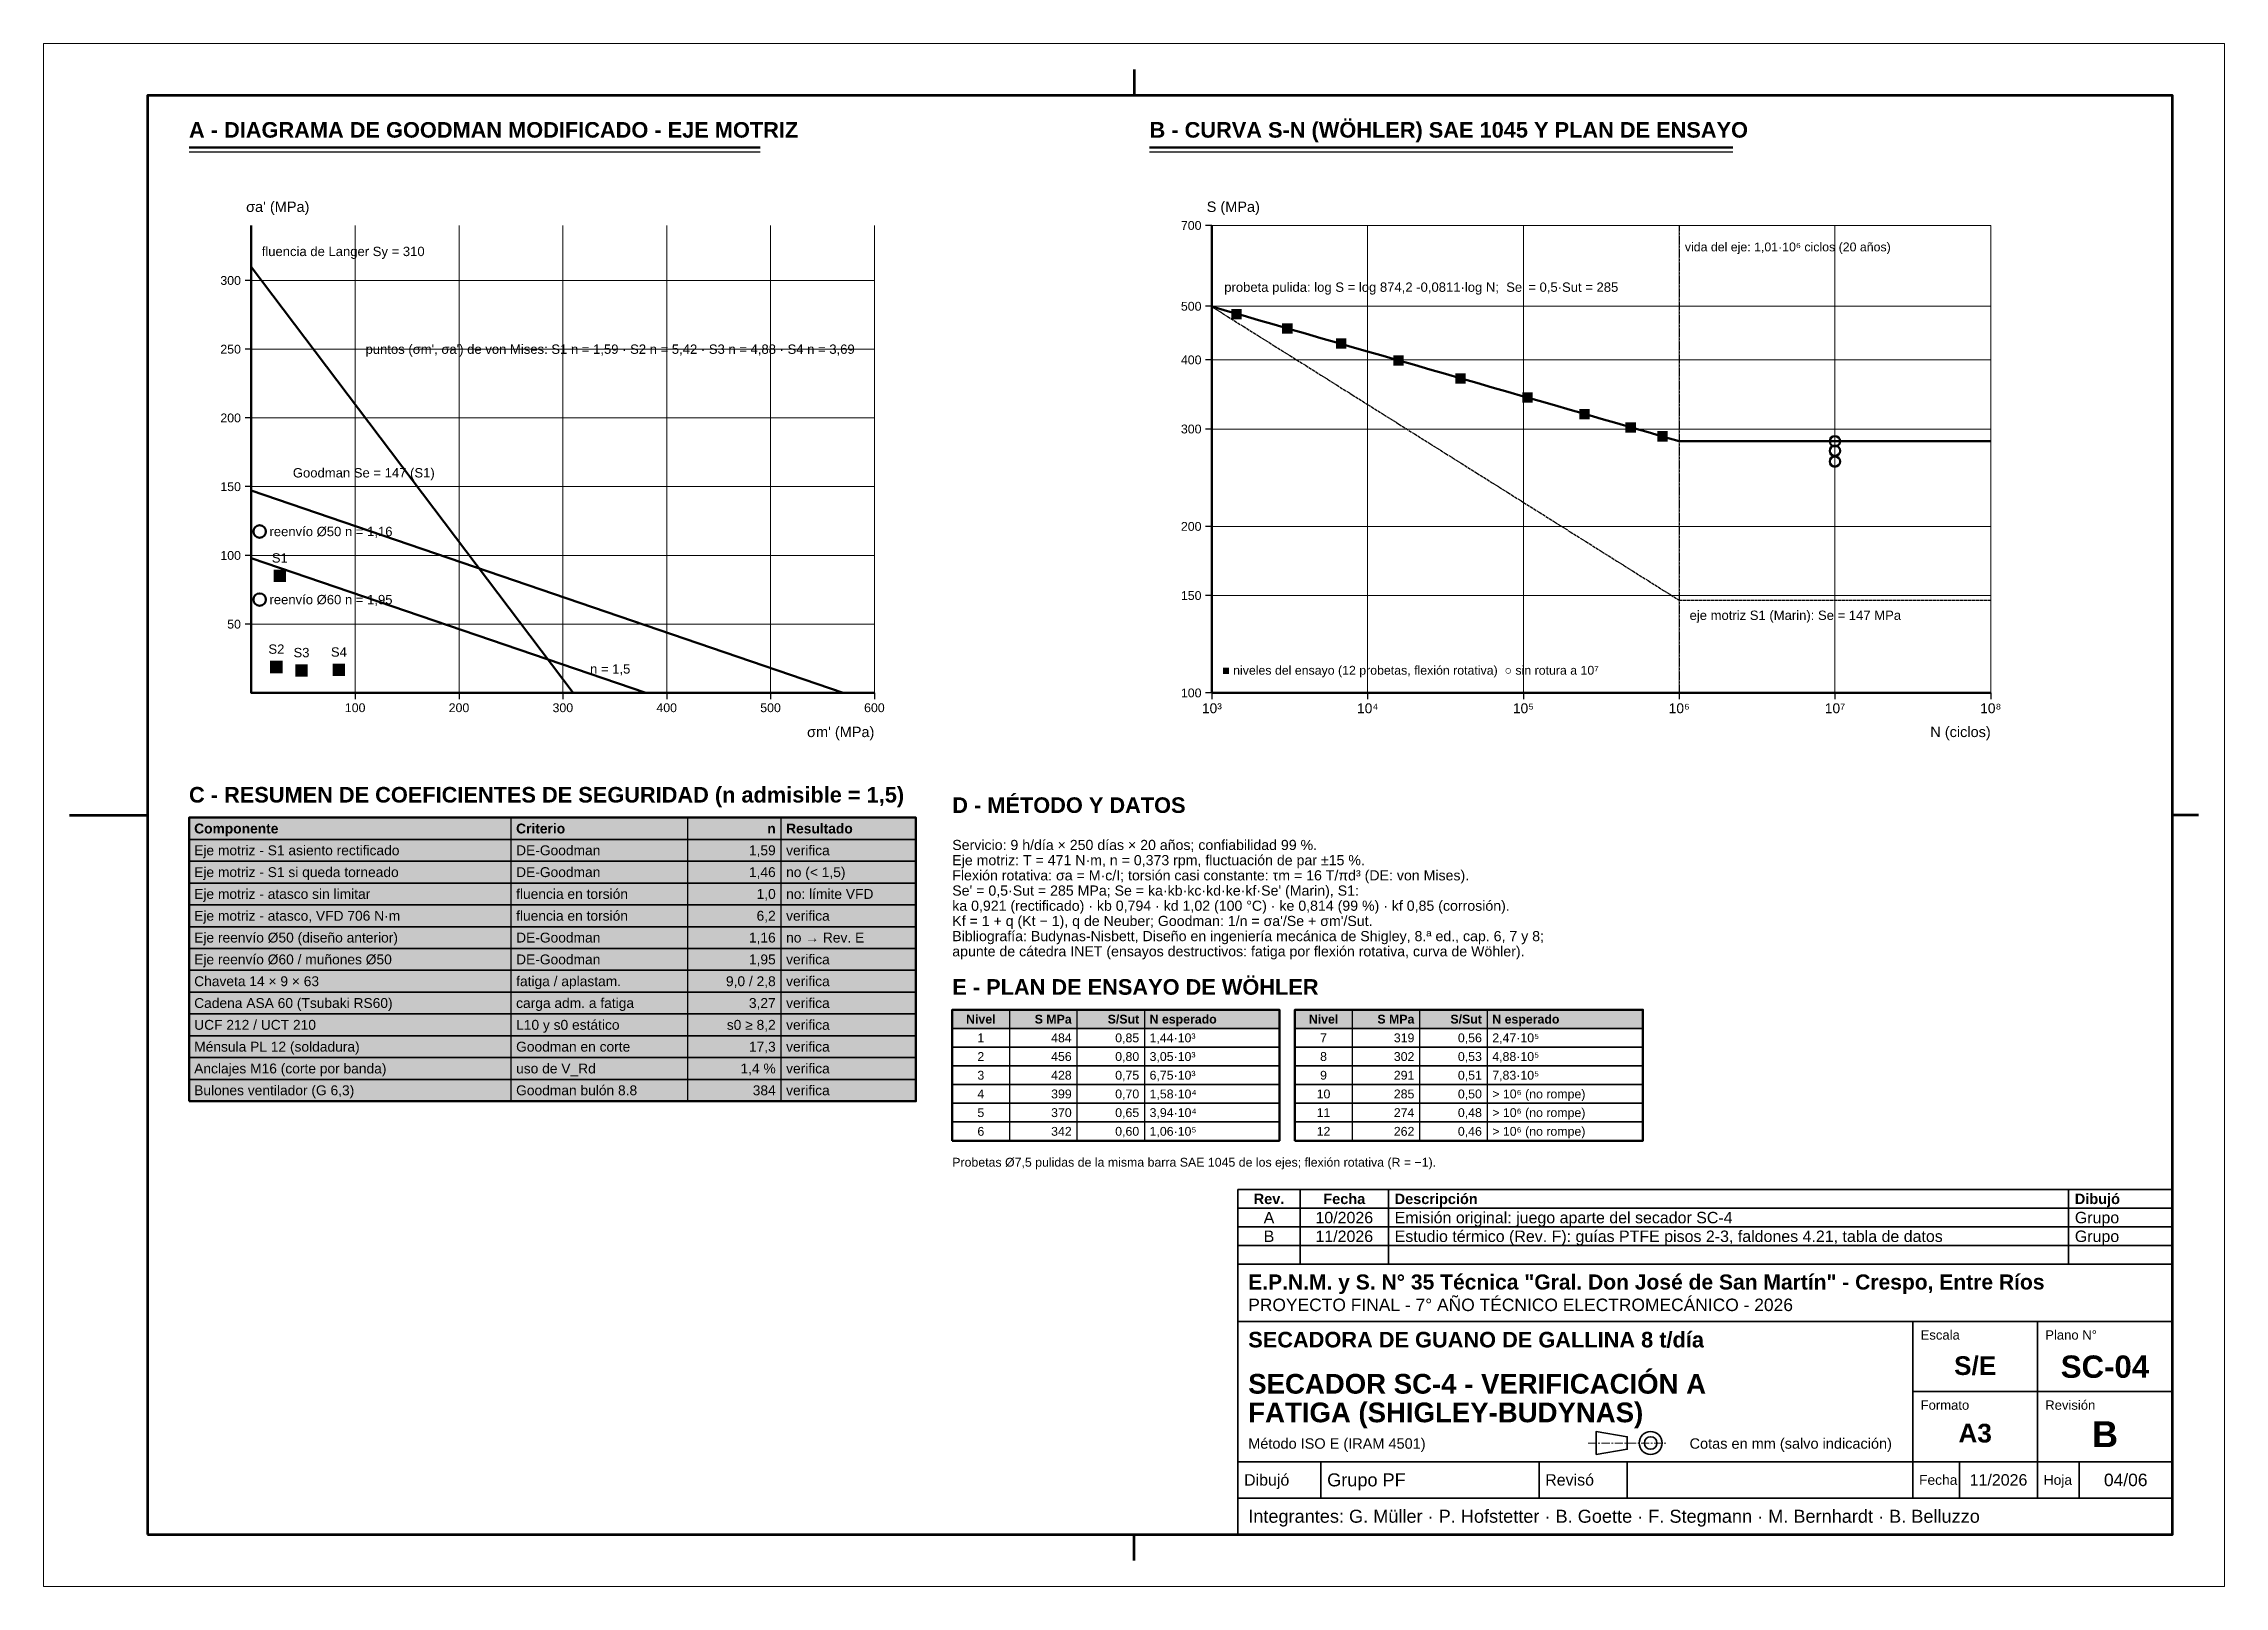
# Model space of a CAD drawing. Header units: millimetres. Extents: x 0 to 420, y 0 to 297.
import ezdxf
from ezdxf.enums import TextEntityAlignment as Align

# ---------------------------------------------------------------- set-up
doc = ezdxf.new("R2010")
doc.units = ezdxf.units.MM
doc.header["$LTSCALE"] = 0.5
doc.linetypes.add('CENTER', pattern=[5.08, 3.175, -0.635, 0.635, -0.635])
doc.linetypes.add('DASHED', pattern=[1.524, 1.27, -0.254])
for name, color, linetype, lineweight in [('AUXILIAR', 9, 'CONTINUOUS', 13), ('CONTORNO', 7, 'CONTINUOUS', 50), ('EJES', 1, 'CENTER', 18), ('FINO', 7, 'CONTINUOUS', 25), ('HOJA', 8, 'CONTINUOUS', 13), ('OCULTAS', 8, 'DASHED', 25), ('RECUADRO', 7, 'CONTINUOUS', 70), ('RELLENO', 9, 'CONTINUOUS', 13), ('ROTULO', 7, 'CONTINUOUS', 35), ('TEXTO', 7, 'CONTINUOUS', 25)]:
    doc.layers.add(name, color=color, linetype=linetype, lineweight=lineweight)
doc.styles.add('NEGRITA', font='arialbd.ttf')
doc.styles.get("Standard").update_dxf_attribs({"font": 'arial.ttf'})

msp = doc.modelspace()

# ---------------------------------------------------------------- texts
at = {"layer": 'ROTULO', "style": 'NEGRITA'}
for s, height, p in [('Fecha', 2, (250.5, 74.6)), ('Rev.', 2, (236, 74.6)), ('S/E', 3.6, (372, 42.5)), ('SC-04', 4.3, (397, 42.3)), ('A3', 3.6, (372, 29.5)), ('B', 5, (397, 29.3))]:
    msp.add_text(s, height=height, dxfattribs=at).set_placement(p, align=Align.MIDDLE_CENTER)
for s, height, p in [('Descripción', 2, (260.2, 74.6)), ('Dibujó', 2, (391.2, 74.6)), ('E.P.N.M. y S. N° 35 Técnica "Gral. Don José de San Martín" - Crespo, Entre Ríos', 2.9, (232, 58.6)), ('SECADORA DE GUANO DE GALLINA 8 t/día', 3, (232, 47.5)), ('SECADOR SC-4 - VERIFICACIÓN A', 3.8, (232, 39)), ('FATIGA (SHIGLEY-BUDYNAS)', 3.8, (232, 33.49))]:
    msp.add_text(s, height=height, dxfattribs=at).set_placement(p, align=Align.MIDDLE_LEFT)
at = {"layer": 'ROTULO'}
for s, height, p in [('A', 2.2, (236, 71)), ('10/2026', 2.2, (250.5, 71)), ('B', 2.2, (236, 67.4)), ('11/2026', 2.2, (250.5, 67.4)), ('11/2026', 2.2, (376.5, 20.5)), ('04/06', 2.4, (401, 20.5))]:
    msp.add_text(s, height=height, dxfattribs=at).set_placement(p, align=Align.MIDDLE_CENTER)
for s, height, p in [('Emisión original: juego aparte del secador SC-4', 2.2, (260.2, 71)), ('Grupo', 2.2, (391.2, 71)), ('Estudio térmico (Rev. F): guías PTFE pisos 2-3, faldones 4.21, tabla de datos', 2.2, (260.2, 67.4)), ('Grupo', 2.2, (391.2, 67.4)), ('PROYECTO FINAL - 7° AÑO TÉCNICO ELECTROMECÁNICO - 2026', 2.4, (232, 54.2)), ('Método ISO E (IRAM 4501)', 2, (232, 27.5)), ('Cotas en mm (salvo indicación)', 2, (317, 27.5)), ('Dibujó', 2.2, (231.2, 20.5)), ('Grupo PF', 2.5, (247.2, 20.5)), ('Revisó', 2.2, (289.2, 20.5)), ('Fecha', 1.9, (361.2, 20.5)), ('Hoja', 1.9, (385.2, 20.5)), ('Integrantes: G. Müller · P. Hofstetter · B. Goette · F. Stegmann · M. Bernhardt · B. Belluzzo', 2.5, (232, 13.5))]:
    msp.add_text(s, height=height, dxfattribs=at).set_placement(p, align=Align.MIDDLE_LEFT)
for s, p in [('Escala', (361.5, 49.3)), ('Plano N°', (385.5, 49.3)), ('Formato', (361.5, 35.8)), ('Revisión', (385.5, 35.8))]:
    msp.add_text(s, height=1.8, dxfattribs=at).set_placement(p, align=Align.TOP_LEFT)
at = {"layer": 'TEXTO', "style": 'NEGRITA'}
for s, p in [('A - DIAGRAMA DE GOODMAN MODIFICADO - EJE MOTRIZ', (28, 278)), ('B - CURVA S-N (WÖHLER) SAE 1045 Y PLAN DE ENSAYO', (213, 278)), ('C - RESUMEN DE COEFICIENTES DE SEGURIDAD (n admisible = 1,5)', (28, 150)), ('D - MÉTODO Y DATOS', (175, 148)), ('E - PLAN DE ENSAYO DE WÖHLER', (175, 113))]:
    msp.add_text(s, height=3, dxfattribs=at).set_placement(p, align=Align.BOTTOM_LEFT)
at = {"layer": 'TEXTO'}
for s, height, p in [("σa' (MPa)", 2, (39, 264)), ('S (MPa)', 2, (224, 264)), ('fluencia de Langer Sy = 310', 1.8, (42, 255.56)), ("probeta pulida: log S = log 874,2 -0,0811·log N;  Se' = 0,5·Sut = 285", 1.8, (227.38, 248.68)), ('Goodman Se = 147 (S1)', 1.8, (48, 212.94)), ('■ niveles del ensayo (12 probetas, flexión rotativa)  ○ sin rotura a 10⁷', 1.7, (227, 175))]:
    msp.add_text(s, height=height, dxfattribs=at).set_placement(p, align=Align.BOTTOM_LEFT)
for s, height, p in [('700', 1.7, (223, 262)), ('300', 1.7, (38, 251.41)), ('500', 1.7, (223, 246.44)), ('250', 1.7, (38, 238.18)), ('400', 1.7, (223, 236.12)), ('200', 1.7, (38, 224.94)), ('300', 1.7, (223, 222.81)), ('150', 1.7, (38, 211.71)), ('200', 1.7, (223, 204.06)), ('100', 1.7, (38, 198.47)), ('150', 1.7, (223, 190.75)), ('50', 1.7, (38, 185.24)), ('100', 1.7, (223, 172)), ('1,59', 1.9, (141, 141.7)), ('1,46', 1.9, (141, 137.5)), ('1,0', 1.9, (141, 133.3)), ('6,2', 1.9, (141, 129.1)), ('1,16', 1.9, (141, 124.9)), ('1,95', 1.9, (141, 120.7)), ('9,0 / 2,8', 1.9, (141, 116.5)), ('3,27', 1.9, (141, 112.3)), ('s0 ≥ 8,2', 1.9, (141, 108.1)), ('484', 1.7, (198, 105.6)), ('0,85', 1.7, (211, 105.6)), ('319', 1.7, (264, 105.6)), ('0,56', 1.7, (277, 105.6)), ('17,3', 1.9, (141, 103.9)), ('456', 1.7, (198, 102)), ('0,80', 1.7, (211, 102)), ('302', 1.7, (264, 102)), ('0,53', 1.7, (277, 102)), ('1,4 %', 1.9, (141, 99.7)), ('428', 1.7, (198, 98.4)), ('0,75', 1.7, (211, 98.4)), ('291', 1.7, (264, 98.4)), ('0,51', 1.7, (277, 98.4)), ('384', 1.9, (141, 95.5)), ('399', 1.7, (198, 94.8)), ('0,70', 1.7, (211, 94.8)), ('285', 1.7, (264, 94.8)), ('0,50', 1.7, (277, 94.8)), ('370', 1.7, (198, 91.2)), ('342', 1.7, (198, 87.6)), ('0,65', 1.7, (211, 91.2)), ('0,60', 1.7, (211, 87.6)), ('274', 1.7, (264, 91.2)), ('262', 1.7, (264, 87.6)), ('0,48', 1.7, (277, 91.2)), ('0,46', 1.7, (277, 87.6))]:
    msp.add_text(s, height=height, dxfattribs=at).set_placement(p, align=Align.MIDDLE_RIGHT)
for s, height, p in [('vida del eje: 1,01·10⁶ ciclos (20 años)', 1.7, (316.09, 257.86)), ("puntos (σm', σa') de von Mises: S1 n = 1,59 · S2 n = 5,42 · S3 n = 4,88 · S4 n = 3,69", 1.8, (62, 238.18)), ('reenvío Ø50 n = 1,16', 1.8, (43.5, 203.08)), ('reenvío Ø60 n = 1,95', 1.8, (43.5, 189.97)), ('Eje motriz - S1 asiento rectificado', 1.9, (29, 141.7)), ('DE-Goodman', 1.9, (91, 141.7)), ('verifica', 1.9, (143, 141.7)), ('Eje motriz - S1 si queda torneado', 1.9, (29, 137.5)), ('DE-Goodman', 1.9, (91, 137.5)), ('no (< 1,5)', 1.9, (143, 137.5)), ('Eje motriz - atasco sin limitar', 1.9, (29, 133.3)), ('fluencia en torsión', 1.9, (91, 133.3)), ('no: límite VFD', 1.9, (143, 133.3)), ('Eje motriz - atasco, VFD 706 N·m', 1.9, (29, 129.1)), ('fluencia en torsión', 1.9, (91, 129.1)), ('verifica', 1.9, (143, 129.1)), ('Eje reenvío Ø50 (diseño anterior)', 1.9, (29, 124.9)), ('DE-Goodman', 1.9, (91, 124.9)), ('no → Rev. E', 1.9, (143, 124.9)), ('Eje reenvío Ø60 / muñones Ø50', 1.9, (29, 120.7)), ('DE-Goodman', 1.9, (91, 120.7)), ('verifica', 1.9, (143, 120.7)), ('Chaveta 14 × 9 × 63', 1.9, (29, 116.5)), ('fatiga / aplastam.', 1.9, (91, 116.5)), ('verifica', 1.9, (143, 116.5)), ('Cadena ASA 60 (Tsubaki RS60)', 1.9, (29, 112.3)), ('carga adm. a fatiga', 1.9, (91, 112.3)), ('verifica', 1.9, (143, 112.3)), ('UCF 212 / UCT 210', 1.9, (29, 108.1)), ('L10 y s0 estático', 1.9, (91, 108.1)), ('verifica', 1.9, (143, 108.1)), ('1,44·10³', 1.7, (213, 105.6)), ('2,47·10⁵', 1.7, (279, 105.6)), ('Ménsula PL 12 (soldadura)', 1.9, (29, 103.9)), ('Goodman en corte', 1.9, (91, 103.9)), ('verifica', 1.9, (143, 103.9)), ('3,05·10³', 1.7, (213, 102)), ('4,88·10⁵', 1.7, (279, 102)), ('Anclajes M16 (corte por banda)', 1.9, (29, 99.7)), ('uso de V_Rd', 1.9, (91, 99.7)), ('verifica', 1.9, (143, 99.7)), ('6,75·10³', 1.7, (213, 98.4)), ('7,83·10⁵', 1.7, (279, 98.4)), ('Bulones ventilador (G 6,3)', 1.9, (29, 95.5)), ('Goodman bulón 8.8', 1.9, (91, 95.5)), ('verifica', 1.9, (143, 95.5)), ('1,58·10⁴', 1.7, (213, 94.8)), ('> 10⁶ (no rompe)', 1.7, (279, 94.8)), ('3,94·10⁴', 1.7, (213, 91.2)), ('1,06·10⁵', 1.7, (213, 87.6)), ('> 10⁶ (no rompe)', 1.7, (279, 91.2)), ('> 10⁶ (no rompe)', 1.7, (279, 87.6))]:
    msp.add_text(s, height=height, dxfattribs=at).set_placement(p, align=Align.MIDDLE_LEFT)
for s, p in [('S1', (45.49, 196.55)), ('S2', (44.83, 179)), ('S3', (49.66, 178.33)), ('S4', (56.87, 178.44))]:
    msp.add_text(s, height=1.8, dxfattribs=at).set_placement(p, align=Align.BOTTOM_CENTER)
for s, height, p in [('eje motriz S1 (Marin): Se = 147 MPa', 1.8, (317, 187.85)), ('Servicio: 9 h/día × 250 días × 20 años; confiabilidad 99 %.', 1.95, (175, 143.71)), ('Eje motriz: T = 471 N·m, n = 0,373 rpm, fluctuación de par ±15 %.', 1.95, (175, 140.78)), ("Se' = 0,5·Sut = 285 MPa; Se = ka·kb·kc·kd·ke·kf·Se' (Marin), S1:", 1.95, (175, 134.93)), ('Flexión rotativa: σa = M·c/I; torsión casi constante: τm = 16 T/πd³ (DE: von Mises).', 1.95, (175, 137.86)), ('ka 0,921 (rectificado) · kb 0,794 · kd 1,02 (100 °C) · ke 0,814 (99 %) · kf 0,85 (corrosión).', 1.95, (175, 132.01)), ("Kf = 1 + q (Kt − 1), q de Neuber; Goodman: 1/n = σa'/Se + σm'/Sut.", 1.95, (175, 129.08)), ('Bibliografía: Budynas-Nisbett, Diseño en ingeniería mecánica de Shigley, 8.ª ed., cap. 6, 7 y 8;', 1.95, (175, 126.16)), ('apunte de cátedra INET (ensayos destructivos: fatiga por flexión rotativa, curva de Wöhler).', 1.95, (175, 123.23)), ('Probetas Ø7,5 pulidas de la misma barra SAE 1045 de los ejes; flexión rotativa (R = −1).', 1.7, (175, 82.5))]:
    msp.add_text(s, height=height, dxfattribs=at).set_placement(p, align=Align.TOP_LEFT)
msp.add_text('n = 1,5', height=1.8, dxfattribs=at).set_placement((113, 175.18), align=Align.BOTTOM_RIGHT)
for s, height, p in [('100', 1.7, (60, 170)), ('200', 1.7, (80, 170)), ('300', 1.7, (100, 170)), ('400', 1.7, (120, 170)), ('500', 1.7, (140, 170)), ('600', 1.7, (160, 170)), ('10³', 1.9, (225, 170)), ('10⁴', 1.9, (255, 170)), ('10⁵', 1.9, (285, 170)), ('10⁶', 1.9, (315, 170)), ('10⁷', 1.9, (345, 170)), ('10⁸', 1.9, (375, 170))]:
    msp.add_text(s, height=height, dxfattribs=at).set_placement(p, align=Align.TOP_CENTER)
for s, p in [("σm' (MPa)", (160, 165.5)), ('N (ciclos)', (375, 165.5))]:
    msp.add_text(s, height=2, dxfattribs=at).set_placement(p, align=Align.TOP_RIGHT)
at = {"layer": 'TEXTO', "style": 'NEGRITA'}
for s, height, p in [('Componente', 1.9, (29, 145.9)), ('Criterio', 1.9, (91, 145.9)), ('Resultado', 1.9, (143, 145.9)), ('N esperado', 1.7, (213, 109.2)), ('N esperado', 1.7, (279, 109.2))]:
    msp.add_text(s, height=height, dxfattribs=at).set_placement(p, align=Align.MIDDLE_LEFT)
for s, height, p in [('n', 1.9, (141, 145.9)), ('S MPa', 1.7, (198, 109.2)), ('S/Sut', 1.7, (211, 109.2)), ('S MPa', 1.7, (264, 109.2)), ('S/Sut', 1.7, (277, 109.2))]:
    msp.add_text(s, height=height, dxfattribs=at).set_placement(p, align=Align.MIDDLE_RIGHT)
for p in [(180.5, 109.2), (246.5, 109.2)]:
    msp.add_text('Nivel', height=1.7, dxfattribs=at).set_placement(p, align=Align.MIDDLE_CENTER)
at = {"layer": 'TEXTO'}
for s, p in [('1', (180.5, 105.6)), ('7', (246.5, 105.6)), ('2', (180.5, 102)), ('8', (246.5, 102)), ('3', (180.5, 98.4)), ('9', (246.5, 98.4)), ('4', (180.5, 94.8)), ('10', (246.5, 94.8)), ('5', (180.5, 91.2)), ('6', (180.5, 87.6)), ('11', (246.5, 91.2)), ('12', (246.5, 87.6))]:
    msp.add_text(s, height=1.7, dxfattribs=at).set_placement(p, align=Align.MIDDLE_CENTER)

# ---------------------------------------------------------------- hatches: boundary and pattern name
at = {"layer": 'RELLENO', "true_color": 0x282828}
for points in [[(228.75, 243.93), (230.75, 243.93), (230.75, 245.93), (228.75, 245.93)], [(238.53, 241.18), (240.53, 241.18), (240.53, 243.18), (238.53, 243.18)], [(248.88, 238.25), (250.88, 238.25), (250.88, 240.25), (248.88, 240.25)], [(259.96, 235), (261.96, 235), (261.96, 237), (259.96, 237)], [(271.86, 231.51), (273.86, 231.51), (273.86, 233.51), (271.86, 233.51)], [(284.76, 227.87), (286.76, 227.87), (286.76, 229.87), (284.76, 229.87)], [(295.78, 224.65), (297.78, 224.65), (297.78, 226.65), (295.78, 226.65)], [(304.65, 222.12), (306.65, 222.12), (306.65, 224.12), (304.65, 224.12)], [(310.81, 220.4), (312.81, 220.4), (312.81, 222.4), (310.81, 222.4)]]:
    msp.add_hatch(color=7, dxfattribs=at).paths.add_polyline_path(points)
at = {"layer": 'RELLENO', "true_color": 0xc81e1e}
for points in [[(44.29, 193.35), (46.69, 193.35), (46.69, 195.75), (44.29, 195.75)], [(43.63, 175.8), (46.03, 175.8), (46.03, 178.19), (43.63, 178.19)], [(48.46, 175.13), (50.86, 175.13), (50.86, 177.53), (48.46, 177.53)], [(55.67, 175.24), (58.07, 175.24), (58.07, 177.64), (55.67, 177.64)]]:
    msp.add_hatch(color=7, dxfattribs=at).paths.add_polyline_path(points)
at = {"layer": 'RELLENO', "true_color": 0xe2e8ee}
for points in [[(28, 143.8), (168, 143.8), (168, 148), (28, 148)], [(175, 107.4), (238, 107.4), (238, 111), (175, 111)], [(241, 107.4), (308, 107.4), (308, 111), (241, 111)]]:
    msp.add_hatch(color=7, dxfattribs=at).paths.add_polyline_path(points)
at = {"layer": 'RELLENO', "true_color": 0xd6ecd6}
for points in [[(28, 139.6), (168, 139.6), (168, 143.8), (28, 143.8)], [(28, 127), (168, 127), (168, 131.2), (28, 131.2)], [(28, 118.6), (168, 118.6), (168, 122.8), (28, 122.8)], [(28, 114.4), (168, 114.4), (168, 118.6), (28, 118.6)], [(28, 110.2), (168, 110.2), (168, 114.4), (28, 114.4)], [(28, 106), (168, 106), (168, 110.2), (28, 110.2)], [(28, 101.8), (168, 101.8), (168, 106), (28, 106)], [(28, 97.6), (168, 97.6), (168, 101.8), (28, 101.8)], [(28, 93.4), (168, 93.4), (168, 97.6), (28, 97.6)]]:
    msp.add_hatch(color=7, dxfattribs=at).paths.add_polyline_path(points)
at = {"layer": 'RELLENO', "true_color": 0xfad6d2}
for points in [[(28, 135.4), (168, 135.4), (168, 139.6), (28, 139.6)], [(28, 131.2), (168, 131.2), (168, 135.4), (28, 135.4)], [(28, 122.8), (168, 122.8), (168, 127), (28, 127)]]:
    msp.add_hatch(color=7, dxfattribs=at).paths.add_polyline_path(points)

# ---------------------------------------------------------------- linework, layer by layer
at = {"layer": 'AUXILIAR'}
for p, q in [((60, 172), (60, 262)), ((80, 172), (80, 262)), ((100, 172), (100, 262)), ((120, 172), (120, 262)), ((140, 172), (140, 262)), ((160, 172), (160, 262)), ((225, 172), (225, 262)), ((225, 262), (375, 262)), ((255, 172), (255, 262)), ((285, 172), (285, 262)), ((315, 172), (315, 262)), ((345, 172), (345, 262)), ((375, 172), (375, 262)), ((40, 251.41), (160, 251.41)), ((225, 246.44), (375, 246.44)), ((40, 238.18), (160, 238.18)), ((225, 236.12), (375, 236.12)), ((40, 224.94), (160, 224.94)), ((225, 222.81), (375, 222.81)), ((40, 211.71), (160, 211.71)), ((225, 204.06), (375, 204.06)), ((40, 198.47), (160, 198.47)), ((225, 190.75), (375, 190.75)), ((40, 185.24), (160, 185.24)), ((225, 172), (375, 172))]:
    msp.add_line(p, q, dxfattribs=at)
at = {"layer": 'CONTORNO'}
for p, q in [((28, 277), (137.98, 277)), ((213, 277), (325.32, 277))]:
    msp.add_line(p, q, dxfattribs=at)
at = {"layer": 'CONTORNO', "true_color": 0xc81e1e}
msp.add_line((40, 254.06), (102, 172), dxfattribs=at)
at = {"layer": 'CONTORNO', "true_color": 0x1f77b4}
for p, q in [((40, 210.94), (154, 172)), ((40, 197.96), (116, 172))]:
    msp.add_line(p, q, dxfattribs=at)
at = {"layer": 'CONTORNO'}
for points in [[(40, 262), (40, 172), (160, 172)], [(225, 262), (225, 172), (375, 172)]]:
    msp.add_lwpolyline(points, dxfattribs=at)
at = {"layer": 'CONTORNO', "true_color": 0x1f77b4}
msp.add_lwpolyline([(225, 246.37), (228, 245.5), (231, 244.64), (234, 243.78), (237, 242.91), (240, 242.05), (243, 241.19), (246, 240.32), (249, 239.46), (252, 238.59), (255, 237.73), (258, 236.87), (261, 236), (264, 235.14), (267, 234.28), (270, 233.41), (273, 232.55), (276, 231.68), (279, 230.82), (282, 229.96), (285, 229.09), (288, 228.23), (291, 227.37), (294, 226.5), (297, 225.64), (300, 224.78), (303, 223.91), (306, 223.05), (309, 222.18), (312, 221.32), (315, 220.46), (375, 220.44)], dxfattribs=at)
at = {"layer": 'CONTORNO'}
for points in [[(28, 93.4), (168, 93.4), (168, 148), (28, 148)], [(175, 85.8), (238, 85.8), (238, 111), (175, 111)], [(241, 85.8), (308, 85.8), (308, 111), (241, 111)]]:
    msp.add_lwpolyline(points, close=True, dxfattribs=at)
for centre, radius in [((345, 220.44), 1), ((345, 218.62), 1), ((345, 216.55), 1), ((41.6, 203.08), 1.2), ((41.6, 189.97), 1.2)]:
    msp.add_circle(centre, radius, dxfattribs=at)
at = {"layer": 'EJES'}
for p, q in [((315.09, 172), (315.09, 262)), ((297.5, 27.6), (312.5, 27.6))]:
    msp.add_line(p, q, dxfattribs=at)
at = {"layer": 'FINO'}
for p, q in [((28, 276.2), (137.98, 276.2)), ((213, 276.2), (325.32, 276.2)), ((225, 262), (223.8, 262)), ((40, 251.41), (38.8, 251.41)), ((225, 246.44), (223.8, 246.44)), ((40, 238.18), (38.8, 238.18)), ((225, 236.12), (223.8, 236.12)), ((40, 224.94), (38.8, 224.94)), ((225, 222.81), (223.8, 222.81)), ((40, 211.71), (38.8, 211.71)), ((225, 204.06), (223.8, 204.06)), ((40, 198.47), (38.8, 198.47)), ((225, 190.75), (223.8, 190.75)), ((40, 185.24), (38.8, 185.24)), ((60, 172), (60, 170.8)), ((80, 172), (80, 170.8)), ((100, 172), (100, 170.8)), ((120, 172), (120, 170.8)), ((140, 172), (140, 170.8)), ((160, 172), (160, 170.8)), ((225, 172), (223.8, 172)), ((225, 172), (225, 170.8)), ((255, 172), (255, 170.8)), ((285, 172), (285, 170.8)), ((315, 172), (315, 170.8)), ((345, 172), (345, 170.8)), ((375, 172), (375, 170.8)), ((90, 148), (90, 93.4)), ((124, 148), (124, 93.4)), ((142, 148), (142, 93.4)), ((186, 111), (186, 85.8)), ((199, 111), (199, 85.8)), ((212, 111), (212, 85.8)), ((252, 111), (252, 85.8)), ((265, 111), (265, 85.8)), ((278, 111), (278, 85.8))]:
    msp.add_line(p, q, dxfattribs=at)
for points in [[(28, 143.8), (168, 143.8), (168, 148), (28, 148)], [(28, 139.6), (168, 139.6), (168, 143.8), (28, 143.8)], [(28, 135.4), (168, 135.4), (168, 139.6), (28, 139.6)], [(28, 131.2), (168, 131.2), (168, 135.4), (28, 135.4)], [(28, 127), (168, 127), (168, 131.2), (28, 131.2)], [(28, 122.8), (168, 122.8), (168, 127), (28, 127)], [(28, 118.6), (168, 118.6), (168, 122.8), (28, 122.8)], [(28, 114.4), (168, 114.4), (168, 118.6), (28, 118.6)], [(28, 110.2), (168, 110.2), (168, 114.4), (28, 114.4)], [(28, 106), (168, 106), (168, 110.2), (28, 110.2)], [(175, 107.4), (238, 107.4), (238, 111), (175, 111)], [(241, 107.4), (308, 107.4), (308, 111), (241, 111)], [(28, 101.8), (168, 101.8), (168, 106), (28, 106)], [(175, 103.8), (238, 103.8), (238, 107.4), (175, 107.4)], [(241, 103.8), (308, 103.8), (308, 107.4), (241, 107.4)], [(28, 97.6), (168, 97.6), (168, 101.8), (28, 101.8)], [(175, 100.2), (238, 100.2), (238, 103.8), (175, 103.8)], [(241, 100.2), (308, 100.2), (308, 103.8), (241, 103.8)], [(28, 93.4), (168, 93.4), (168, 97.6), (28, 97.6)], [(175, 96.6), (238, 96.6), (238, 100.2), (175, 100.2)], [(241, 96.6), (308, 96.6), (308, 100.2), (241, 100.2)], [(175, 93), (238, 93), (238, 96.6), (175, 96.6)], [(175, 89.4), (238, 89.4), (238, 93), (175, 93)], [(241, 93), (308, 93), (308, 96.6), (241, 96.6)], [(241, 89.4), (308, 89.4), (308, 93), (241, 93)], [(175, 85.8), (238, 85.8), (238, 89.4), (175, 89.4)], [(241, 85.8), (308, 85.8), (308, 89.4), (241, 89.4)]]:
    msp.add_lwpolyline(points, close=True, dxfattribs=at)
at = {"layer": 'HOJA'}
msp.add_lwpolyline([(0, 0), (420, 0), (420, 297), (0, 297)], close=True, dxfattribs=at)
at = {"layer": 'OCULTAS', "true_color": 0xc81e1e}
msp.add_lwpolyline([(225, 246.37), (228, 244.49), (231, 242.61), (234, 240.72), (237, 238.84), (240, 236.95), (243, 235.07), (246, 233.19), (249, 231.3), (252, 229.42), (255, 227.53), (258, 225.65), (261, 223.77), (264, 221.88), (267, 220), (270, 218.11), (273, 216.23), (276, 214.34), (279, 212.46), (282, 210.58), (285, 208.69), (288, 206.81), (291, 204.92), (294, 203.04), (297, 201.16), (300, 199.27), (303, 197.39), (306, 195.5), (309, 193.62), (312, 191.73), (315, 189.85), (375, 189.85)], dxfattribs=at)
at = {"layer": 'RECUADRO'}
for p, q in [((210, 292), (210, 287)), ((5, 148.5), (20, 148.5)), ((415, 148.5), (410, 148.5)), ((210, 5), (210, 10))]:
    msp.add_line(p, q, dxfattribs=at)
msp.add_lwpolyline([(20, 10), (410, 10), (410, 287), (20, 287)], close=True, dxfattribs=at)
at = {"layer": 'ROTULO'}
for p, q in [((242, 72.8), (242, 76.4)), ((259, 72.8), (259, 76.4)), ((390, 72.8), (390, 76.4)), ((242, 69.2), (242, 72.8)), ((259, 69.2), (259, 72.8)), ((390, 69.2), (390, 72.8)), ((242, 65.6), (242, 69.2)), ((259, 65.6), (259, 69.2)), ((390, 65.6), (390, 69.2)), ((242, 62), (242, 65.6)), ((259, 62), (259, 65.6)), ((390, 62), (390, 65.6)), ((230, 62), (410, 62)), ((230, 10), (230, 62)), ((230, 51), (410, 51)), ((360, 24), (360, 51)), ((384, 24), (384, 51)), ((360, 37.5), (410, 37.5)), ((230, 24), (410, 24)), ((246, 17), (246, 24)), ((288, 17), (288, 24)), ((305, 17), (305, 24)), ((360, 17), (360, 24)), ((369, 17), (369, 24)), ((384, 17), (384, 24)), ((392, 17), (392, 24)), ((230, 17), (410, 17))]:
    msp.add_line(p, q, dxfattribs=at)
for points in [[(230, 72.8), (410, 72.8), (410, 76.4), (230, 76.4)], [(230, 69.2), (410, 69.2), (410, 72.8), (230, 72.8)], [(230, 65.6), (410, 65.6), (410, 69.2), (230, 69.2)], [(230, 62), (410, 62), (410, 65.6), (230, 65.6)], [(299, 25.4), (305, 26.4), (305, 28.8), (299, 29.8)]]:
    msp.add_lwpolyline(points, close=True, dxfattribs=at)
for radius in [2.2, 1.2]:
    msp.add_circle((309.5, 27.6), radius, dxfattribs=at)

msp.set_redraw_order([(e.dxf.handle, doc.entitydb.next_handle()) for e in msp.query("TEXT MTEXT ATTDEF DIMENSION ARC_DIMENSION")])  # texts and dimensions are drawn at this point

doc.saveas('drawing.dxf')
